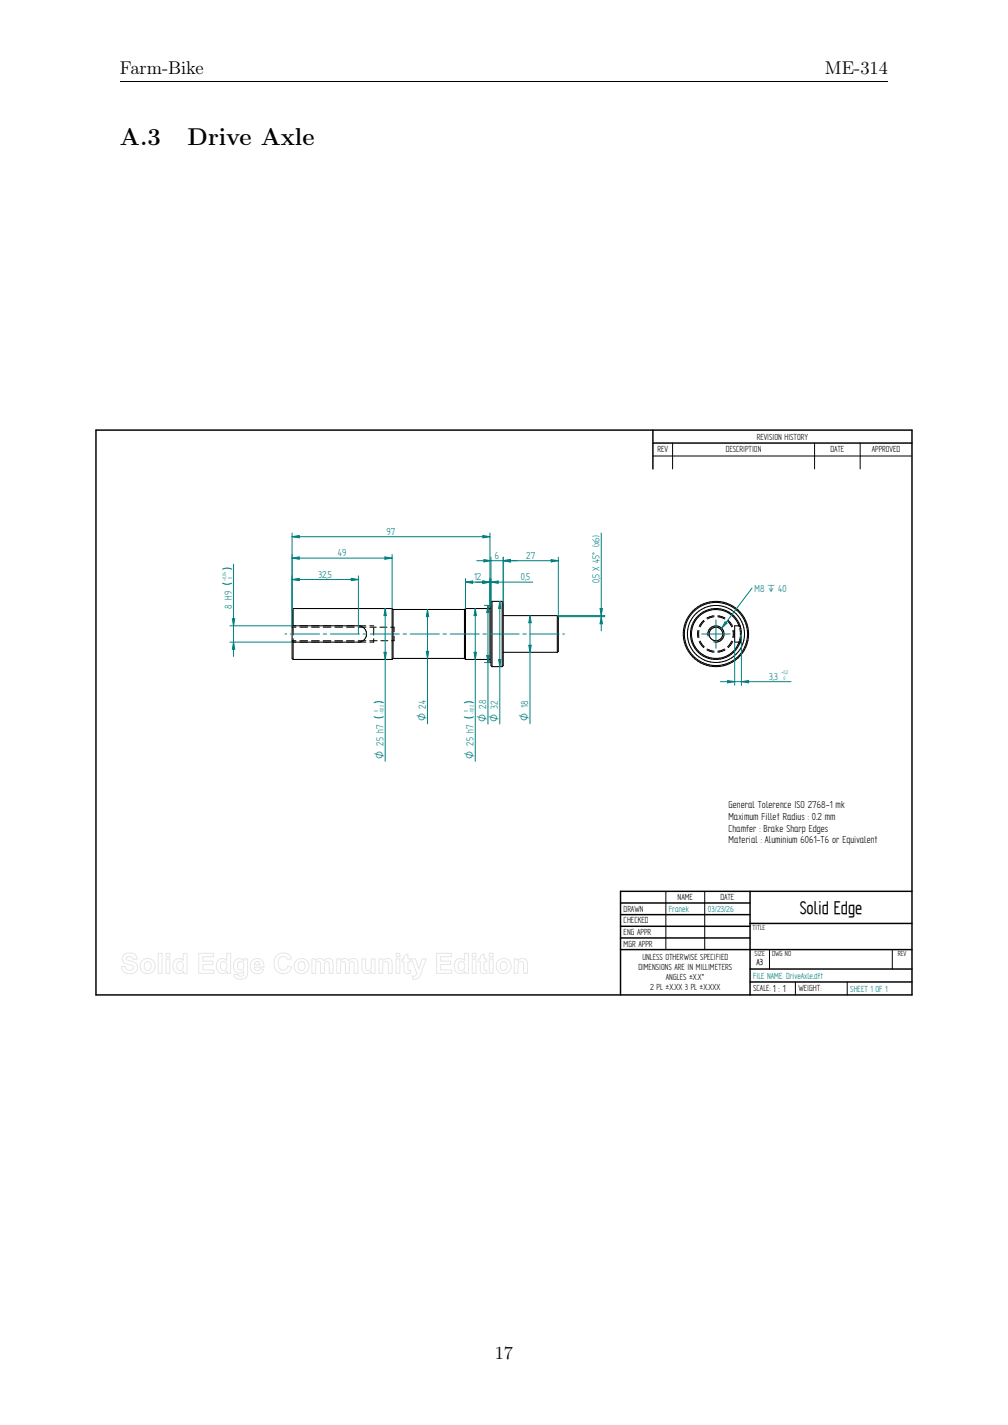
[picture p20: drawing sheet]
<svg xmlns="http://www.w3.org/2000/svg" width="210mm" height="297mm" viewBox="0 0 210 297" stroke-linecap="round" stroke-linejoin="round" font-family="sans-serif">
<defs><g id="words">
<g font-size="5.1">
<text x="25" y="30.1">A.3</text>
<text x="39.1" y="30.1">Drive Axle</text>
</g>
<text font-size="4.3" x="166.6" y="190.5">Solid Edge</text>
<g font-size="3.8">
<text x="25" y="15.5">Farm-Bike</text>
<text x="171.9" y="15.5">ME-314</text>
<text x="103.1" y="283.2">17</text>
</g>
<g font-size="2.4" fill="#008080">
<text x="80.5" y="111.5">97</text>
<text x="70.4" y="115.9">49</text>
<text x="103.1" y="116.5">6</text>
<text x="109.6" y="116.5">27</text>
<text x="66.4" y="120.4">32,5</text>
<text x="98.8" y="121">12</text>
<text x="108.5" y="121">0,5</text>
<text x="124.9" y="121.5" transform="rotate(-90 124.9 121.5)">0,5 X 45° (x6)</text>
<text x="157.2" y="123.3">M8 ` 40</text>
<text x="48.3" y="126.9" transform="rotate(-90 48.3 126.9)">8 H9</text>
<text x="160.3" y="141.7">3,3</text>
</g>
<g font-size="2.4">
<text x="151.8" y="168.4">General Tolerence ISO 2768-1 mk</text>
<text x="151.8" y="170.9">Maximum Fillet Radius : 0.2 mm</text>
<text x="151.8" y="173.3">Chamfer : Brake Sharp Edges</text>
<text x="151.8" y="175.8">Material : Aluminium 6061-T6 or Equivalent</text>
<text x="161" y="206.7">1 : 1</text>
</g>
<g font-size="2.3" fill="#008080">
<text x="88.7" y="150.3" transform="rotate(-90 88.7 150.3)">O 24</text>
<text x="101.3" y="150.4" transform="rotate(-90 101.3 150.4)">O 28</text>
<text x="103.7" y="150.4" transform="rotate(-90 103.7 150.4)">O 32</text>
<text x="110" y="150.3" transform="rotate(-90 110 150.3)">O 18</text>
<text x="79.9" y="158.1" transform="rotate(-90 79.9 158.1)">O 25 h7</text>
<text x="98.6" y="158.2" transform="rotate(-90 98.6 158.2)">O 25 h7</text>
</g>
<g font-size="2.1">
<text x="137" y="94.3">REV</text>
<text x="151.2" y="94.3">DESCRIPTION</text>
<text x="157.6" y="91.6">REVISION HISTORY</text>
<text x="173" y="94.3">DATE</text>
<text x="181.6" y="94.3">APPROVED</text>
<text x="129.9" y="190">DRAWN</text>
<text x="141.2" y="187.6">NAME</text>
<text x="150.1" y="187.6">DATE</text>
<text x="129.9" y="192.5">CHECKED</text>
<text x="129.9" y="194.9">ENG APPR</text>
<text x="129.9" y="197.3">MGR APPR</text>
<text x="133" y="202.2">DIMENSIONS ARE IN MILLIMETERS</text>
<text x="133.8" y="200.1">UNLESS OTHERWISE SPECIFIED</text>
<text x="157.6" y="201.1">A3</text>
<text x="135.5" y="206.4">2 PL ±X.XX 3 PL ±X.XXX</text>
<text x="138.7" y="204.3">ANGLES ±X.X°</text>
<text x="156.9" y="206.6">SCALE:</text>
<text x="166.4" y="206.6">WEIGHT:</text>
</g>
<g font-size="2.1" fill="#008080">
<text x="139.4" y="190.1">Franek</text>
<text x="147.5" y="190.1">03/23/26</text>
<text x="156.9" y="204">FILE NAME: DriveAxle.dft</text>
<text x="177.2" y="206.7">SHEET 1 OF 1</text>
</g>
<g font-size="1.7">
<text x="156.8" y="193.9">TITLE</text>
<text x="157.2" y="199.3">SIZE</text>
<text x="160.8" y="199.3">DWG NO</text>
<text x="187" y="199.3">REV</text>
</g>
<g font-size="1.2" fill="#008080">
<text x="47.1" y="121" transform="rotate(-90 47.1 121)">+0,04</text>
<text x="48.3" y="120.6" transform="rotate(-90 48.3 120.6)">0</text>
<text x="162.8" y="140.5">+0,2</text>
<text x="163.2" y="141.7">0</text>
<text x="78.7" y="148.5" transform="rotate(-90 78.7 148.5)">0</text>
<text x="79.9" y="148.9" transform="rotate(-90 79.9 148.9)">-0,02</text>
<text x="97.4" y="148.5" transform="rotate(-90 97.4 148.5)">0</text>
<text x="98.6" y="148.9" transform="rotate(-90 98.6 148.9)">-0,02</text>
</g>
</g></defs>
<g fill="none" stroke="#000" stroke-width=".31">
<path d="M20 89.6h170v117.8h-170zM136 89.6v8.1M136 92.3h54M129.3 188.2h27M129.3 190.6h27M129.3 193.1h27M129.3 195.5h27M129.3 197.9h60.7M156.3 185.8v21.6M156.3 192.5h33.7M190 185.8h-60.7v21.6M156.3 202h33.7"/>
<path d="M156.3 204.7h33.7"/>
</g>
<g fill="none" stroke="#000" stroke-width=".21">
<path d="M136 95h54M140.1 92.3v5.4M169.7 92.3v5.4M179.2 92.3v5.4M60.9 130.7h.8M60.9 133.5h.7M60.9 130.4h.7M60.9 133.8h.7M61.1 130.9v1.5M61.1 133.1v.7M62.5 133.5h1.6M62.5 130.4h1.6"/>
<path d="M62.5 133.8h1.6M62.5 130.7h1.6M64.9 133.5h1.6M64.9 130.4h1.6M64.9 133.8h1.6M64.9 130.7h1.6M67.3 133.5h1.6M67.3 130.4h1.6M67.3 133.8h1.6M67.3 130.7h1.6M69.8 133.5h1.6M69.8 130.4h1.6"/>
<path d="M69.8 133.8h1.6M69.8 130.7h1.6M72.2 133.5h1.6M72.2 130.4h1.6M72.2 133.8h1.6M72.2 130.7h1.6M74.6 133.5h1.6M74.6 130.4h1.6M74.6 133.8h1.6M74.6 130.7h1.6M77 133.5h1.6M77 130.4h.9"/>
<path d="M77.1 130.7h1.3M77.9 133.1v.7h-.9M77.9 130.9v1.5M79.1 130.7h1.5M79.3 133.5h1.5M81.4 130.7h.7v1M82.1 132.6v.9h-.5M145.4 131.4v1.5M145.6 131.4v1.5M145.7 133.7l.9 1.3M145.9 133.6l.8 1.2M146.6 129.3l-.9 1.3"/>
<path d="M146.7 129.5l-.8 1.2M147.3 135.5l1.5 .4M147.3 135.3l1.5 .4M147.5 132.6a1.7 1.7 0 0 1 1.5-2.2 1.7 1.7 0 0 1 1.9 1.9 1.7 1.7 0 0 1-2.2 1.5M148.7 128.3l-1.5 .5M148.8 128.5l-1.4 .5M149.6 128.3l1.4 .5M149.6 128.6l1.4 .4M150.9 135.3l-1.4 .4M151.1 135.5l-1.5 .4M151.6 129.5l.8 1.2M151.7 129.3l.9 1.3"/>
<path d="M152.4 133.6l-.8 1.2M152.6 133.7l-.9 1.3M152.7 131.4v1.5M152.9 131.3v1.6M154 130.4v.3M154 133.6v.2M154.1 133.3h.1M154.1 131l.1 .6M154.2 130.4v.1M154.2 133.8h.1M154.2 132.7l-.1 .6M154.2 131.6h.1"/>
<path d="M154.2 131.9v.5M154.2 130.6l.1 .1M138.7 185.8v12.1M146.8 185.8v12.1M160.3 198v4M185.9 198v4M165.7 204.7v2.7M176.5 204.7v2.7"/>
</g>
<g fill="none" stroke="#000" stroke-width=".22">
<path d="M60.9 130.4h13.8a1.7 1.7 0 0 1 1.7 1.7 1.7 1.7 0 0 1-1.7 1.7h-13.8M61.1 137.4h20.6M61.1 126.8h20.6M61.1 126.8l-.2 .2v10.2l.2 .2M61.1 126.8v3.6M61.1 133.8v3.6M81.7 126.8v10.6M81.7 126.8l.2 .2M81.9 127h14.9M81.9 137.2l-.2 .2M81.9 127v10.2M81.9 137.2h14.9"/>
<path d="M96.8 127v10.2M96.8 137.2l.2 .2M97 126.8v10.6M97 137.4h5.1M97 126.8l-.2 .2M97 126.8h5.1M102.3 126.2h-.2v11.9h.2M102.5 125.3h2.1M102.5 125.3l-.2 .3v13.1l.2 .2M102.5 125.3v13.6M102.5 138.9h2.1M104.6 125.3v13.6"/>
<path d="M104.6 125.3l.2 .3v13.1l-.2 .2M104.8 128.3h11.3M104.8 136h11.3M116.1 128.3v7.7M116.1 128.3l.2 .2v7.3l-.2 .2M154 130.4a5.1 5.1 0 0 0-7.9-2.4 5.1 5.1 0 0 0 0 8.2 5.1 5.1 0 0 0 7.9-2.4M154.2 130.4h-1.1v3.4h1.1M154.2 130.4l.3 1.7-.3 1.7M154.2 130.4a5.3 5.3 0 0 0-8.2-2.6 5.3 5.3 0 0 0 0 8.6 5.3 5.3 0 0 0 8.2-2.6"/>
<circle cx="149.1" cy="132.1" r="1.41"/>
<circle cx="149.2" cy="132.1" r="6.8"/>
<circle cx="149.2" cy="132.1" r="6.6"/>
<circle cx="149.2" cy="132.1" r="5.9"/>
</g>
<g fill="none" stroke="#008080" stroke-width=".21">
<path d="M48.3 118.6l-1.2-.2-.7 .2M47.9 133.8h13M47.9 130.4h13M48.3 121.5a2.02 2.02 0 0 1-1.9 0M48.7 133.8l.2 1.5h-.5zM59.4 132.1h.3M60.5 132.1h6.1M67.3 132.1h.7M68.8 132.1h6.1M75.6 132.1h.8M77.1 132.1h6.1M84 132.1h.7"/>
<path d="M85.4 132.1h6.1M92.3 132.1h.7M93.8 132.1h6M100.6 132.1h.7M102.1 132.1h6.1M108.9 132.1h.7M110.4 132.1h6.1M117.2 132.1h.4M146.2 132.1h5.9M149.2 129.2v5.9"/>
</g>
<path d="M48.7 133.8l.2 1.5h-.5z" fill="#008080"/>
<path d="M48.4 129h.5l-.2 1.4z" fill="none" stroke="#008080" stroke-width=".21"/>
<path d="M48.4 129h.5l-.2 1.4z" fill="#008080"/>
<path d="M48.7 117.6v19.2M60.9 120.8l1.4-.3v.5zM60.9 120v10.4M74.7 120v12.1" fill="none" stroke="#008080" stroke-width=".21"/>
<path d="M60.9 120.8l1.4-.3v.5z" fill="#008080"/>
<path d="M73.2 120.5l1.5 .3-1.5 .2z" fill="none" stroke="#008080" stroke-width=".21"/>
<path d="M73.2 120.5l1.5 .3-1.5 .2z" fill="#008080"/>
<path d="M60.9 120.8h13.8M110.2 134.5h.5l-.3 1.5z" fill="none" stroke="#008080" stroke-width=".21"/>
<path d="M110.2 134.5h.5l-.3 1.5z" fill="#008080"/>
<path d="M110.4 128.3l.3 1.5h-.5z" fill="none" stroke="#008080" stroke-width=".21"/>
<path d="M110.4 128.3l.3 1.5h-.5z" fill="#008080"/>
<path d="M104.1 125.3l.3 1.5h-.5zM110.4 128.3v22.5" fill="none" stroke="#008080" stroke-width=".21"/>
<path d="M104.1 125.3l.3 1.5h-.5z" fill="#008080"/>
<path d="M103.9 137.4h.5l-.3 1.5z" fill="none" stroke="#008080" stroke-width=".21"/>
<path d="M103.9 137.4h.5l-.3 1.5z" fill="#008080"/>
<path d="M100.9 138.1h1.2M100.9 126.2h1.2M101.4 136.6h.5l-.2 1.5zM104.1 125.3v25.6" fill="none" stroke="#008080" stroke-width=".21"/>
<path d="M101.4 136.6h.5l-.2 1.5z" fill="#008080"/>
<path d="M101.7 126.2l.2 1.5h-.5z" fill="none" stroke="#008080" stroke-width=".21"/>
<path d="M101.7 126.2l.2 1.5h-.5z" fill="#008080"/>
<path d="M99 126.8l.3 1.5h-.5zM101.7 126.2v24.7M96.7 146.5l1.2-.2 .7 .2M96.7 149.4l.8 .2 1.1-.2" fill="none" stroke="#008080" stroke-width=".21"/>
<path d="M99 126.8l.3 1.5h-.5z" fill="#008080"/>
<path d="M98.8 136h.5l-.3 1.4z" fill="none" stroke="#008080" stroke-width=".21"/>
<path d="M98.8 136h.5l-.3 1.4z" fill="#008080"/>
<path d="M89.1 127l.2 1.5h-.5zM99 126.8v31.9" fill="none" stroke="#008080" stroke-width=".21"/>
<path d="M89.1 127l.2 1.5h-.5z" fill="#008080"/>
<path d="M88.8 135.8h.5l-.2 1.4z" fill="none" stroke="#008080" stroke-width=".21"/>
<path d="M88.8 135.8h.5l-.2 1.4z" fill="#008080"/>
<path d="M80.2 126.8l.3 1.5h-.5zM89.1 127v23.9M77.9 149.4l.8 .2 1.2-.2M77.9 146.5l1.2-.3 .8 .3" fill="none" stroke="#008080" stroke-width=".21"/>
<path d="M80.2 126.8l.3 1.5h-.5z" fill="#008080"/>
<path d="M80 136h.5l-.3 1.4z" fill="none" stroke="#008080" stroke-width=".21"/>
<path d="M80 136h.5l-.3 1.4z" fill="#008080"/>
<path d="M80.2 126.8v31.9M97 120.6v6.2M100.6 121.1l1.5 .2-1.5 .3zM102.1 120.6v5.6" fill="none" stroke="#008080" stroke-width=".21"/>
<path d="M100.6 121.1l1.5 .2-1.5 .3z" fill="#008080"/>
<path d="M97 121.3l1.5-.2v.5z" fill="none" stroke="#008080" stroke-width=".21"/>
<path d="M97 121.3l1.5-.2v.5z" fill="#008080"/>
<path d="M60.9 116.3l1.4-.2v.5zM60.9 115.6v11.4M81.7 115.6v11.2M97 121.3h5.1" fill="none" stroke="#008080" stroke-width=".21"/>
<path d="M60.9 116.3l1.4-.2v.5z" fill="#008080"/>
<path d="M80.2 116.1l1.5 .2-1.5 .3z" fill="none" stroke="#008080" stroke-width=".21"/>
<path d="M80.2 116.1l1.5 .2-1.5 .3z" fill="#008080"/>
<path d="M60.9 116.3h20.8M102.1 120.6v5.6M102.3 120.6v5.6M102.3 121.3l1.5-.2v.5z" fill="none" stroke="#008080" stroke-width=".21"/>
<path d="M102.3 121.3l1.5-.2v.5z" fill="#008080"/>
<path d="M100.6 121.1l1.5 .2-1.5 .3z" fill="none" stroke="#008080" stroke-width=".21"/>
<path d="M100.6 121.1l1.5 .2-1.5 .3z" fill="#008080"/>
<path d="M100.8 116.6l1.5 .3-1.5 .2zM102.3 116.1v9.5M104.8 116.1v9.5M99.1 121.3h11.9" fill="none" stroke="#008080" stroke-width=".21"/>
<path d="M100.8 116.6l1.5 .3-1.5 .2z" fill="#008080"/>
<path d="M104.8 116.9l1.5-.3v.5z" fill="none" stroke="#008080" stroke-width=".21"/>
<path d="M104.8 116.9l1.5-.3v.5z" fill="#008080"/>
<path d="M99.3 116.9h8.5M104.8 116.1v9.5M114.8 116.6l1.5 .3-1.5 .2zM116.3 116.1v12.4" fill="none" stroke="#008080" stroke-width=".21"/>
<path d="M114.8 116.6l1.5 .3-1.5 .2z" fill="#008080"/>
<path d="M104.8 116.9l1.5-.3v.5z" fill="none" stroke="#008080" stroke-width=".21"/>
<path d="M104.8 116.9l1.5-.3v.5z" fill="#008080"/>
<path d="M104.8 116.9h11.5M156.7 122.6l-6.3 8.3" fill="none" stroke="#008080" stroke-width=".21"/>
<path d="M151.1 129.6l.4 .3-1.1 1z" fill="#008080"/>
<path d="M151.1 129.6l.4 .3-1.1 1zM153.1 133.8v9M154.5 132.1v10.7M151.6 141.8l1.5 .3-1.5 .2z" fill="none" stroke="#008080" stroke-width=".21"/>
<path d="M151.6 141.8l1.5 .3-1.5 .2z" fill="#008080"/>
<path d="M154.5 142.1l1.5-.3v.5z" fill="none" stroke="#008080" stroke-width=".21"/>
<path d="M154.5 142.1l1.5-.3v.5z" fill="#008080"/>
<path d="M116.1 128.3h9.9M116.3 128.5h9.7M125 126.8h.5l-.2 1.5zM150.1 142.1h14.7" fill="none" stroke="#008080" stroke-width=".21"/>
<path d="M125 126.8h.5l-.2 1.5z" fill="#008080"/>
<path d="M125.3 128.5l.2 1.5h-.5z" fill="none" stroke="#008080" stroke-width=".21"/>
<path d="M125.3 128.5l.2 1.5h-.5z" fill="#008080"/>
<path d="M60.9 111.9l1.4-.3v.5zM60.9 111.1v15.9M102.1 111.1v15.1M125.3 111.1v20.4" fill="none" stroke="#008080" stroke-width=".21"/>
<path d="M60.9 111.9l1.4-.3v.5z" fill="#008080"/>
<path d="M100.6 111.6l1.5 .3-1.5 .2z" fill="none" stroke="#008080" stroke-width=".21"/>
<path d="M100.6 111.6l1.5 .3-1.5 .2z" fill="#008080"/>
<path d="M60.9 111.9h41.2" fill="none" stroke="#008080" stroke-width=".21"/>
<g fill="none" stroke="#e6e6e6" stroke-width=".21">
<path d="M25.8 199a1.77 1.77 0 0 1 2.7 .6l.1 .3-.9 .1a.77 .77 0 0 0-.6-.7 .77 .77 0 0 0-.8 .4l.2 .4a2.67 2.67 0 0 1 2.1 1.1 1.45 1.45 0 0 1-.4 1.5 1.45 1.45 0 0 1-1.6 .2l-.6-.2-.5-.6-.2-.6 .8-.1a.87 .87 0 0 0 .8 .8 .87 .87 0 0 0 .9-.7l-.4-.3a1.94 1.94 0 0 1-1.9-1.4zM33 198.7h.8v4.2h-.8zM34.6 198.7h.8v.7h-.8zM34.6 199.8h.8v3.1h-.8zM41.4 198.7h3.1v.7h-2.3v.9h2.1v.7h-2.1v1.2h2.4v.7h-3.2zM57.6 199.2a1.84 1.84 0 0 1 3.1 .6l-.8 .2a1.03 1.03 0 0 0-1.3-.6 1.03 1.03 0 0 0-.6 1.3 1.07 1.07 0 0 0 .4 1.3 1.07 1.07 0 0 0 1.4-.2l.2-.5 .8 .3a1.92 1.92 0 0 1-2.5 1.2 1.92 1.92 0 0 1-1.2-2.4l.2-.7zM65 199.8h.7v.4a1.05 1.05 0 0 1 1.8 0 1.04 1.04 0 0 1 1.2-.4 1.04 1.04 0 0 1 .7 1.1v2h-.8v-1.8a.54 .54 0 0 0-.5-.7 .54 .54 0 0 0-.5 .7v1.8h-.8v-1.7a.56 .56 0 0 0-.5-.8 .56 .56 0 0 0-.5 .7v1.8h-.8zM70.2 199.8h.7v.4a1.05 1.05 0 0 1 1.8 0 1.04 1.04 0 0 1 1.2-.4 1.04 1.04 0 0 1 .7 1.1v2h-.8v-1.8a.54 .54 0 0 0-.5-.7 .54 .54 0 0 0-.5 .7v1.8h-.8v-1.7a.56 .56 0 0 0-.5-.8 .56 .56 0 0 0-.5 .7l-.1 1.8h-.7zM75.4 199.8h.8v1.8a.61 .61 0 0 0 .6 .7 .61 .61 0 0 0 .5-.8l.1-1.7h.7v3.1h-.7v-.5a1.08 1.08 0 0 1-1.3 .5 1.08 1.08 0 0 1-.7-1.2zM79 199.8h.7v.5a1.08 1.08 0 0 1 1.3-.5 1.08 1.08 0 0 1 .7 1.2v1.9h-.8v-1.6a.64 .64 0 0 0-.5-.9 .64 .64 0 0 0-.7 .8v1.7h-.7zM82.5 198.7h.8v.7h-.8zM82.5 199.8h.8v3.1h-.8z"/>
<path d="M84.2 199.3l.8-.5v1h.5v.7h-.5v1.6l.2 .2 .3-.1 .1 .6a.89 .89 0 0 1-1.1 0 .89 .89 0 0 1-.3-1v-1.3h-.4v-.7h.4zM85.7 199.8h.8l.8 2.2 .7-2.2h.8l-1.3 3.5a1.16 1.16 0 0 1-1.5 .7l-.1-.6a.64 .64 0 0 0 .9-.5zM91 198.7h3v.7h-2.2v.9h2.1v.7h-2.1v1.2h2.3v.7h-3.1zM98.4 198.7h.8v.7h-.8zM98.4 199.8h.8v3.1h-.8zM100.1 199.3l.7-.5v1h.6v.7h-.6v1.6l.3 .2 .3-.1v.6a.89 .89 0 0 1-1 0 .89 .89 0 0 1-.3-1v-1.3h-.4v-.7h.4zM101.9 198.7h.8v.7h-.8zM101.9 199.8h.8v3.1h-.8zM107.1 199.8h.8v.5a1.08 1.08 0 0 1 1.3-.5 1.08 1.08 0 0 1 .7 1.2v1.9h-.8v-1.6a.64 .64 0 0 0-.5-.9 .64 .64 0 0 0-.7 .8v1.7h-.8zM30.2 200.7a.79 .79 0 0 1 1.1-.1 .79 .79 0 0 1 .2 1 .72 .72 0 0 1-.9 .7 .72 .72 0 0 1-.5-.9zM36.4 200.2a1.2 1.2 0 0 1 1.8 0v-1.5h.8v4.2h-.8v-.5a1.25 1.25 0 0 1-1.5 .4 1.25 1.25 0 0 1-.7-1.5l.1-.6zM37 200.6a.72 .72 0 0 1 .9-.1 .72 .72 0 0 1 .3 .9 .73 .73 0 0 1-.7 .9 .73 .73 0 0 1-.6-1z"/>
<path d="M45.5 200.2a1.2 1.2 0 0 1 1.8 0v-1.5h.7v4.2h-.7v-.5a1.25 1.25 0 0 1-1.6 .4 1.25 1.25 0 0 1-.6-1.5l.1-.6zM46.1 200.6a.72 .72 0 0 1 .9-.1 .72 .72 0 0 1 .3 .9 .73 .73 0 0 1-.8 .9 .73 .73 0 0 1-.6-1zM49 200.2a1.16 1.16 0 0 1 1.8 .1v-.5h.8v2.7a1.33 1.33 0 0 1-1.8 1.6 .93 .93 0 0 1-1-1l.9 .1a.6 .6 0 0 0 .7 .2 .6 .6 0 0 0 .4-.6v-.5a1.21 1.21 0 0 1-1.5 .4 1.21 1.21 0 0 1-.6-1.4v-.6zM49.7 200.6a.69 .69 0 0 1 .8-.1 .69 .69 0 0 1 .3 .8 .7 .7 0 0 1-.7 .9 .7 .7 0 0 1-.6-.9zM52.6 200.2a1.46 1.46 0 0 1 1.7-.2 1.46 1.46 0 0 1 .7 1.6h-2a.59 .59 0 0 0 .4 .7 .59 .59 0 0 0 .7-.4l.9 .1a1.51 1.51 0 0 1-2.1 .8 1.51 1.51 0 0 1-.6-2.1zM53.2 200.6a.61 .61 0 0 1 .7-.2 .61 .61 0 0 1 .3 .7h-1.2zM62.3 200.7a.79 .79 0 0 1 1-.1 .79 .79 0 0 1 .2 1 .72 .72 0 0 1-.8 .7 .72 .72 0 0 1-.6-.9zM95 200.2a1.2 1.2 0 0 1 1.8 0v-1.5h.8v4.2h-.7v-.5a1.25 1.25 0 0 1-1.6 .4 1.25 1.25 0 0 1-.7-1.5l.1-.6zM95.6 200.6a.72 .72 0 0 1 .9-.1 .72 .72 0 0 1 .3 .9 .73 .73 0 0 1-.7 .9 .73 .73 0 0 1-.6-1zM104.4 200.7a.79 .79 0 0 1 1-.1 .79 .79 0 0 1 .2 1 .72 .72 0 0 1-.8 .7 .72 .72 0 0 1-.6-.9z"/>
<circle cx="30.8" cy="201.3" r="1.58"/>
<circle cx="62.9" cy="201.3" r="1.58"/>
<circle cx="105" cy="201.3" r="1.58"/>
</g>
<path d="M25 17h160" fill="none" stroke="#000" stroke-width=".21"/>
<use href="#words"/>
</svg>
